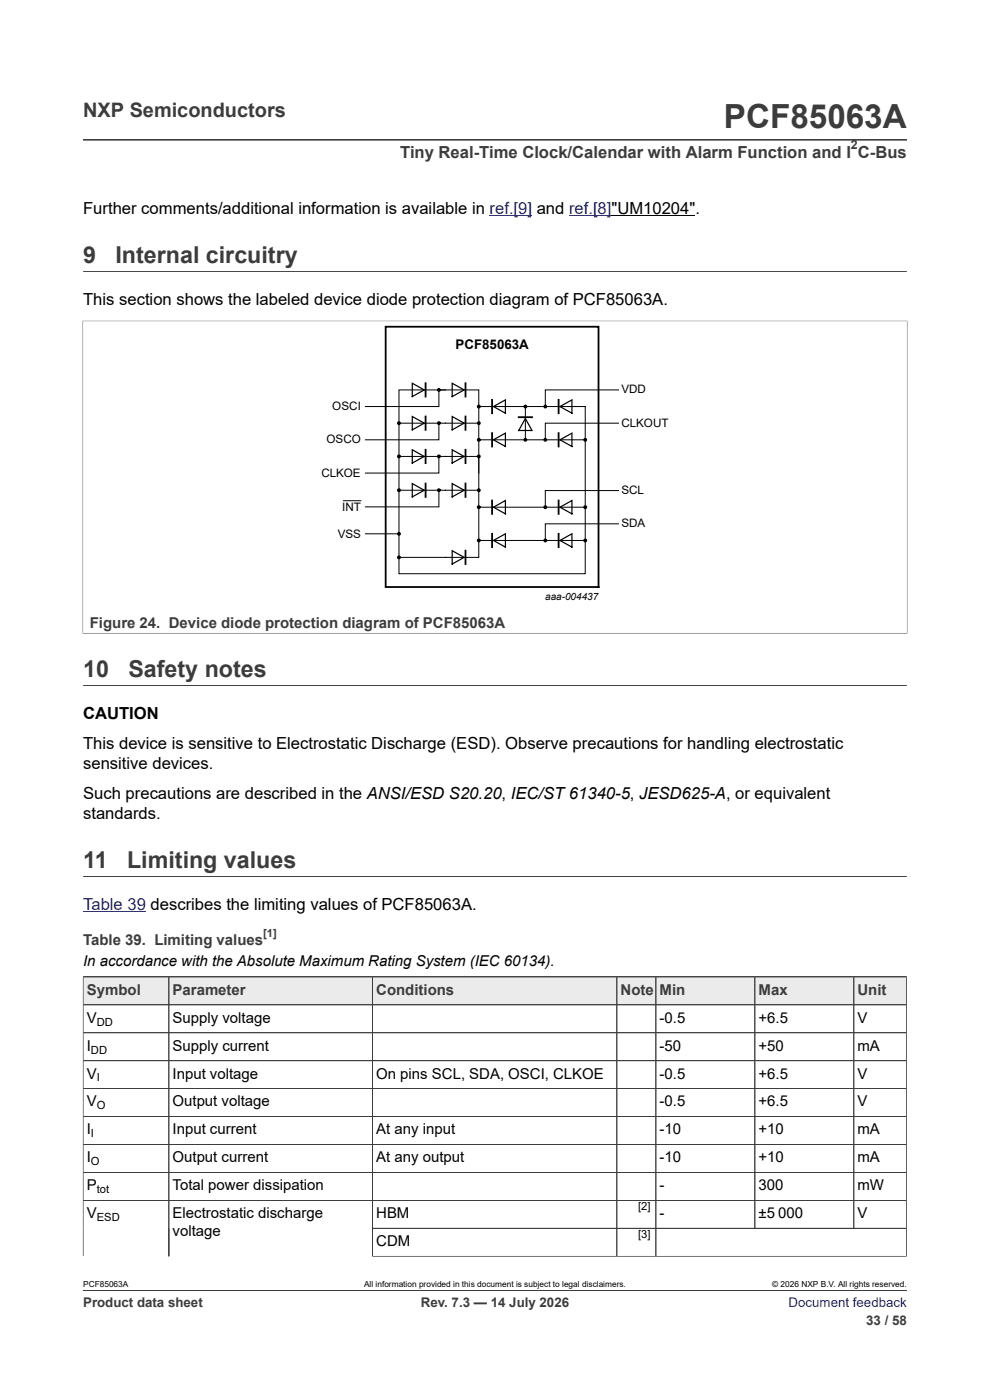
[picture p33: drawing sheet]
<svg xmlns="http://www.w3.org/2000/svg" width="210mm" height="297mm" viewBox="0 0 210 297" stroke-linecap="round" stroke-linejoin="round" font-family="sans-serif">
<defs><g id="words">
<text font-size="7.1" fill="#3c3c3c" x="153.6" y="27.2">PCF85063A</text>
<g font-size="4.9" fill="#3c3c3c">
<text x="17.6" y="55.8">9</text>
<text x="24.5" y="55.8">Internal circuitry</text>
<text x="17.6" y="143.7">10</text>
<text x="27.2" y="143.7">Safety notes</text>
<text x="17.6" y="184.2">11</text>
<text x="27" y="184.2">Limiting values</text>
</g>
<text font-size="4.2" fill="#3c3c3c" x="17.6" y="24.8">NXP Semiconductors</text>
<text font-size="3.5" fill="#3c3c3c" x="84.9" y="33.5">Tiny Real-Time Clock/Calendar with Alarm Function and I C-Bus</text>
<g font-size="3.5">
<text x="17.6" y="45.4">Further comments/additional information is available in ref.[9] and ref.[8]&quot;UM10204&quot;.</text>
<text x="17.6" y="64.7">This section shows the labeled device diode protection diagram of PCF85063A.</text>
<text x="17.6" y="152.6">CAUTION</text>
<text x="17.6" y="158.9">This device is sensitive to Electrostatic Discharge (ESD). Observe precautions for handling electrostatic</text>
<text x="17.6" y="163.1">sensitive devices.</text>
<text x="17.6" y="169.5">Such precautions are described in the ANSI/ESD S20.20, IEC/ST 61340-5, JESD625-A, or equivalent</text>
<text x="17.6" y="173.7">standards.</text>
</g>
<text font-size="3.5" fill="#00f" x="17.6" y="193.1">Table 39 describes the limiting values of PCF85063A.</text>
<g font-size="3.2" fill="#3c3c3c">
<text x="19" y="133.2">Figure 24. Device diode protection diagram of PCF85063A</text>
<text x="17.6" y="200.5">Table 39. Limiting values</text>
<text x="18.4" y="211">Symbol</text>
<text x="36.6" y="211">Parameter</text>
<text x="79.8" y="211">Conditions</text>
<text x="131.6" y="211">Note</text>
<text x="139.9" y="211">Min</text>
<text x="160.9" y="211">Max</text>
<text x="181.9" y="211">Unit</text>
</g>
<g font-size="3.2">
<text x="17.6" y="205">In accordance with the Absolute Maximum Rating System (IEC 60134).</text>
<text x="18.4" y="217">V</text>
<text x="36.6" y="217">Supply voltage</text>
<text x="139.9" y="217">-0.5</text>
<text x="160.9" y="217">+6.5</text>
<text x="181.9" y="217">V</text>
<text x="18.4" y="222.9">I</text>
<text x="36.6" y="222.9">Supply current</text>
<text x="139.9" y="222.9">-50</text>
<text x="160.9" y="222.9">+50</text>
<text x="181.9" y="222.9">mA</text>
<text x="18.4" y="228.8">V</text>
<text x="36.6" y="228.8">Input voltage</text>
<text x="79.8" y="228.8">On pins SCL, SDA, OSCI, CLKOE</text>
<text x="139.9" y="228.8">-0.5</text>
<text x="160.9" y="228.8">+6.5</text>
<text x="181.9" y="228.8">V</text>
<text x="18.4" y="234.7">V</text>
<text x="36.6" y="234.7">Output voltage</text>
<text x="139.9" y="234.7">-0.5</text>
<text x="160.9" y="234.7">+6.5</text>
<text x="181.9" y="234.7">V</text>
<text x="18.4" y="240.7">I</text>
<text x="36.6" y="240.7">Input current</text>
<text x="79.8" y="240.7">At any input</text>
<text x="139.9" y="240.7">-10</text>
<text x="160.9" y="240.7">+10</text>
<text x="181.9" y="240.7">mA</text>
<text x="18.4" y="246.6">I</text>
<text x="36.6" y="246.6">Output current</text>
<text x="79.8" y="246.6">At any output</text>
<text x="139.9" y="246.6">-10</text>
<text x="160.9" y="246.6">+10</text>
<text x="181.9" y="246.6">mA</text>
<text x="18.4" y="252.5">P</text>
<text x="36.6" y="252.5">Total power dissipation</text>
<text x="139.9" y="252.5">-</text>
<text x="160.9" y="252.5">300</text>
<text x="181.9" y="252.5">mW</text>
<text x="18.4" y="258.4">V</text>
<text x="36.6" y="258.4">Electrostatic discharge</text>
<text x="36.6" y="262.2">voltage</text>
<text x="79.8" y="258.4">HBM</text>
<text x="139.9" y="258.4">-</text>
<text x="160.9" y="258.4">±5 000</text>
<text x="181.9" y="258.4">V</text>
<text x="79.8" y="264.4">CDM</text>
</g>
<text font-size="2.8" x="96.6" y="74.1">PCF85063A</text>
<g font-size="2.8" fill="#3c3c3c">
<text x="17.6" y="277.3">Product data sheet</text>
<text x="89.3" y="277.3">Rev. 7.3 — 14 July 2026</text>
<text x="183.7" y="281">33 / 58</text>
</g>
<text font-size="2.8" fill="#00f" x="167.3" y="277.3">Document feedback</text>
<text font-size="2.6" fill="#3c3c3c" x="180.5" y="31.6">2</text>
<g font-size="2.5">
<text x="131.8" y="83.4">VDD</text>
<text x="70.5" y="87">OSCI</text>
<text x="69.3" y="94">OSCO</text>
<text x="131.8" y="90.5">CLKOUT</text>
<text x="68.2" y="101.1">CLKOE</text>
<text x="131.8" y="104.8">SCL</text>
<text x="72.6" y="108.4">INT</text>
<text x="131.8" y="111.9">SDA</text>
<text x="71.6" y="114.1">VSS</text>
</g>
<text font-size="2.4" fill="#3c3c3c" x="55.8" y="198.9">[1]</text>
<g font-size="2.4">
<text x="20.5" y="217.6">DD</text>
<text x="19.3" y="223.5">DD</text>
<text x="20.5" y="229.4">I</text>
<text x="20.5" y="235.3">O</text>
<text x="19.3" y="241.3">I</text>
<text x="19.3" y="247.2">O</text>
<text x="20.5" y="253.1">tot</text>
<text x="135.4" y="256.8">[2]</text>
<text x="20.5" y="259.1">ESD</text>
<text x="135.4" y="262.7">[3]</text>
</g>
<text font-size="2.1" x="115.6" y="127.4">aaa-004437</text>
<g font-size="1.8">
<text x="17.6" y="273.1">PCF85063A</text>
<text x="77.2" y="273.1">All information provided in this document is subject to legal disclaimers.</text>
<text x="163.8" y="273.1">© 2026 NXP B.V. All rights reserved.</text>
</g>
</g></defs>
<path d="M17.6 29.7h174.8M17.6 57.6h174.8M17.5 68.1h175M17.6 68v66.4M192.4 68v66.4M17.5 134.3h175M17.6 145.4h174.8M17.6 185.9h174.8M17.6 207.2h174.7" fill="none" stroke="#3c3c3c" stroke-width=".21"/>
<path d="M103.9 45.7h9M120.7 45.7h9M17.6 193.4h13.4" fill="none" stroke="#00f" stroke-width=".21"/>
<g fill="none" stroke="#000" stroke-width=".21">
<path d="M129.7 45.7h17.8M77.5 86.2h15.6v-3.5h8.5v3.5M84.6 96.8h17v3.6M84.6 89.8h17v3.5M93.1 96.8v3.6h-15.6M93.1 89.8v3.5h-15.6M94.5 82.7h-9.9v39h39.5v-35.5h-22.5M101.6 93.3h22.5M101.6 86.2v3.6M101.6 93.3v10.7M111.4 86.2v7.1M131.2 82.7h-15.5v3.5"/>
<path d="M131.2 89.8h-15.5v3.5M72.9 106.2h3.6M77.5 113.2h7.1M84.6 104h17v3.5M93.1 104v3.5h-15.6M101.6 114.7v3.5h-17M101.6 114.7h22.5M124.1 107.6h-22.5v7.1M131.2 104.1h-15.5v3.5M131.2 111.1h-15.5v3.6"/>
</g>
<g fill="none" stroke="#000" stroke-width=".25">
<path d="M87.4 95.4l2.6 1.4-2.6 1.4zM87.5 81.3l2.5 1.4-2.5 1.4zM87.5 88.4l2.5 1.4-2.5 1.4zM95.9 95.4l2.6 1.4-2.6 1.4zM95.9 81.3l2.6 1.4-2.6 1.4zM95.9 88.4l2.6 1.4-2.6 1.4zM104.7 86.2l2.5-1.4v2.9zM104.7 93.3l2.5-1.4v2.8zM111.4 88.8l1.5 2.5h-2.9zM118.8 86.2l2.5-1.4v2.9zM118.8 93.3l2.5-1.4v2.8zM87.5 102.6l2.5 1.4-2.5 1.4z"/>
<path d="M95.9 102.6l2.6 1.4-2.6 1.4zM95.9 116.8l2.6 1.4-2.6 1.5zM104.7 107.6l2.5-1.4v2.8zM104.7 114.7l2.5-1.5v2.9zM118.8 107.6l2.5-1.4v2.8zM118.8 114.7l2.5-1.5v2.9z"/>
<circle cx="84.6" cy="96.8" r=".28"/>
<circle cx="84.6" cy="89.8" r=".28"/>
<circle cx="93.1" cy="96.8" r=".28"/>
<circle cx="93.1" cy="89.8" r=".28"/>
<circle cx="93.1" cy="82.7" r=".28"/>
<circle cx="101.6" cy="96.8" r=".28"/>
<circle cx="101.6" cy="93.3" r=".28"/>
<circle cx="101.6" cy="86.2" r=".28"/>
<circle cx="101.6" cy="89.8" r=".28"/>
<circle cx="111.4" cy="93.3" r=".28"/>
<circle cx="111.4" cy="86.2" r=".28"/>
<circle cx="115.7" cy="93.3" r=".28"/>
<circle cx="115.7" cy="86.2" r=".28"/>
<circle cx="124.1" cy="93.3" r=".28"/>
<circle cx="84.6" cy="113.2" r=".28"/>
<circle cx="84.6" cy="104" r=".28"/>
<circle cx="84.6" cy="118.2" r=".28"/>
<circle cx="93.1" cy="104" r=".28"/>
<circle cx="101.6" cy="107.6" r=".28"/>
<circle cx="101.6" cy="104" r=".28"/>
<circle cx="101.6" cy="114.7" r=".28"/>
<circle cx="115.7" cy="107.6" r=".28"/>
<circle cx="115.7" cy="114.7" r=".28"/>
<circle cx="124.1" cy="107.6" r=".28"/>
<circle cx="124.1" cy="114.7" r=".28"/>
</g>
<g fill="none" stroke="#000" stroke-width=".38">
<path d="M81.8 69.3h45.2v55.2h-45.2zM90.3 81.3v2.8M90.3 88.4v2.8M90.3 95.4v2.8M98.7 81.3v2.8M98.7 88.4v2.8M98.7 95.4v2.8M104.4 84.8v2.9M104.4 91.9v2.8M110 88.5h2.9M118.5 84.8v2.9M118.5 91.9v2.8"/>
<path d="M90.3 102.6v2.8M98.7 102.6v2.8M98.7 116.8v2.9M104.4 106.2v2.8M104.4 113.2v2.9M118.5 106.2v2.8M118.5 113.2v2.9"/>
</g>
<g fill="#000">
<circle cx="84.6" cy="96.8" r=".28"/>
<circle cx="84.6" cy="89.8" r=".28"/>
<circle cx="93.1" cy="96.8" r=".28"/>
<circle cx="93.1" cy="89.8" r=".28"/>
<circle cx="93.1" cy="82.7" r=".28"/>
<circle cx="101.6" cy="96.8" r=".28"/>
<circle cx="101.6" cy="93.3" r=".28"/>
<circle cx="101.6" cy="86.2" r=".28"/>
<circle cx="101.6" cy="89.8" r=".28"/>
<circle cx="111.4" cy="93.3" r=".28"/>
<circle cx="111.4" cy="86.2" r=".28"/>
<circle cx="115.7" cy="93.3" r=".28"/>
<circle cx="115.7" cy="86.2" r=".28"/>
<circle cx="124.1" cy="93.3" r=".28"/>
<circle cx="84.6" cy="113.2" r=".28"/>
<circle cx="84.6" cy="104" r=".28"/>
<circle cx="84.6" cy="118.2" r=".28"/>
<circle cx="93.1" cy="104" r=".28"/>
<circle cx="101.6" cy="107.6" r=".28"/>
<circle cx="101.6" cy="104" r=".28"/>
<circle cx="101.6" cy="114.7" r=".28"/>
<circle cx="115.7" cy="107.6" r=".28"/>
<circle cx="115.7" cy="114.7" r=".28"/>
<circle cx="124.1" cy="107.6" r=".28"/>
<circle cx="124.1" cy="114.7" r=".28"/>
</g>
<path d="M72.9 106.2h3.6" fill="none" stroke="#fefefe" stroke-width=".21"/>
<path d="M17.7 207.3h18.1v5.8h-18.1z" fill="#ebebeb"/>
<path d="M17.6 207.2h18.2v6h-18.2z" fill="none" stroke="#3c3c3c" stroke-width=".21"/>
<path d="M35.9 207.3h43.1v5.8h-43.1z" fill="#ebebeb"/>
<path d="M35.8 207.2h43.2v6h-43.2z" fill="none" stroke="#3c3c3c" stroke-width=".21"/>
<path d="M79.1 207.3h51.7v5.8h-51.7z" fill="#ebebeb"/>
<path d="M79 207.2h51.9v6h-51.9z" fill="none" stroke="#3c3c3c" stroke-width=".21"/>
<path d="M130.9 207.3h8.2v5.8h-8.2z" fill="#ebebeb"/>
<path d="M130.9 207.2h8.2v6h-8.2z" fill="none" stroke="#3c3c3c" stroke-width=".21"/>
<path d="M139.2 207.3h20.9v5.8h-20.9z" fill="#ebebeb"/>
<path d="M139.1 207.2h21v6h-21z" fill="none" stroke="#3c3c3c" stroke-width=".21"/>
<path d="M160.2 207.3h20.9v5.8h-20.9z" fill="#ebebeb"/>
<path d="M160.1 207.2h21v6h-21z" fill="none" stroke="#3c3c3c" stroke-width=".21"/>
<path d="M181.2 207.3h11v5.8h-11z" fill="#ebebeb"/>
<g fill="none" stroke="#3c3c3c" stroke-width=".21">
<path d="M17.6 213.2h174.7M17.6 219.1h174.7M17.6 207.3v59.2M17.6 207.2h174.7v59.4M35.8 207.3v59.2M79 207.3v59.2h113.4M130.9 207.3v59.2M139.1 207.3v59.2M160.1 207.3v53.3M181.1 207.2v53.4M17.6 225h174.7M17.6 230.9h174.7"/>
<path d="M17.6 236.9h174.7M17.6 242.8h174.7M17.6 248.7h174.7M17.6 254.7h174.7M17.6 273.8h174.8M79 260.6h113.3"/>
</g>
<use href="#words"/>
</svg>
